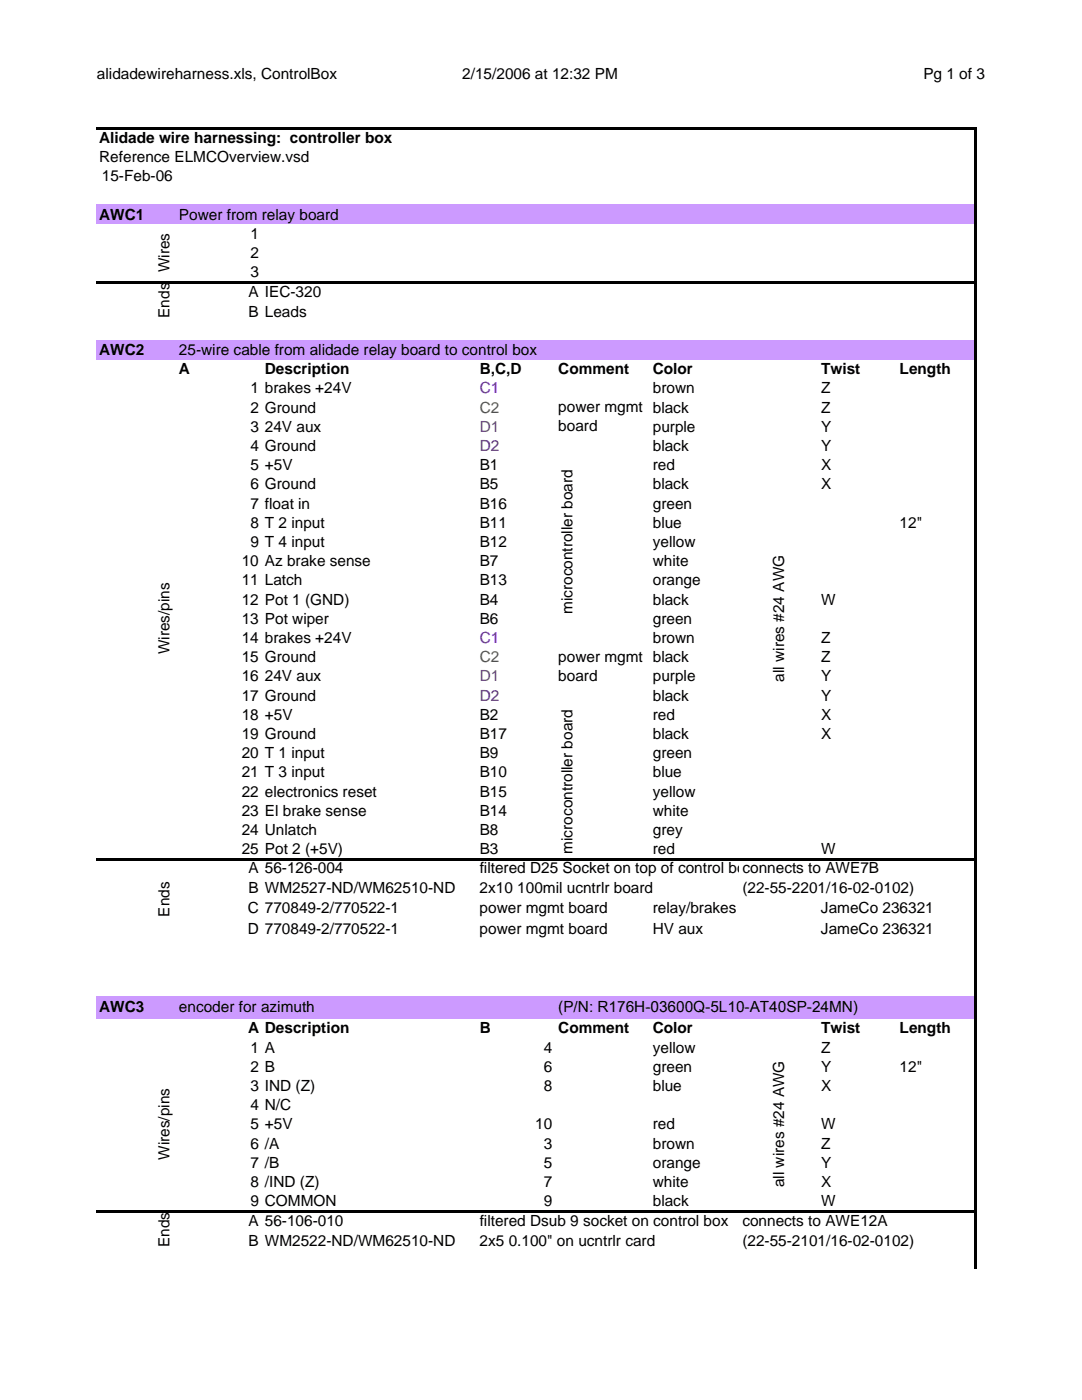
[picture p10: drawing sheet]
<svg xmlns="http://www.w3.org/2000/svg" width="216mm" height="279mm" viewBox="0 0 216 279" stroke-linecap="round" stroke-linejoin="round" font-family="sans-serif">
<defs><g id="words">
<g font-size="3.1">
<text x="19.3" y="15.9">alidadewireharness.xls, ControlBox</text>
<text x="92.2" y="15.9">2/15/2006 at 12:32 PM</text>
<text x="184.2" y="15.9">Pg 1 of 3</text>
<text x="19.8" y="28.5">Alidade wire harnessing: controller box</text>
<text x="19.8" y="32.3">Reference ELMCOverview.vsd</text>
<text x="20.3" y="36.2">15-Feb-06</text>
<text x="19.8" y="43.8">AWC1</text>
<text x="35.7" y="43.8">Power from relay board</text>
<text x="50" y="47.6">1</text>
<text x="50" y="51.5">2</text>
<text x="33.8" y="54.3" transform="rotate(-90 33.8 54.3)">Wires</text>
<text x="49.6" y="59.4">A IEC-320</text>
<text x="50" y="55.2">3</text>
<text x="33.8" y="63.5" transform="rotate(-90 33.8 63.5)">Ends</text>
<text x="49.6" y="63.2">B Leads</text>
<text x="19.8" y="70.8">AWC2</text>
<text x="35.7" y="70.8">25-wire cable from alidade relay board to control box</text>
<text x="35.7" y="74.7">A</text>
<text x="52.9" y="74.7">Description</text>
<text x="95.7" y="74.7">B,C,D</text>
<text x="111.4" y="74.7">Comment</text>
<text x="130.3" y="74.7">Color</text>
<text x="163.8" y="74.7">Twist</text>
<text x="179.5" y="74.7">Length</text>
<text x="50" y="82.3">2 Ground</text>
<text x="50" y="78.5">1 brakes +24V</text>
<text x="111.4" y="82.3">power mgmt black</text>
<text x="130.3" y="78.5">brown</text>
<text x="163.8" y="78.5">Z</text>
<text x="163.8" y="82.3">Z</text>
<text x="50" y="86.2">3 24V aux</text>
<text x="111.4" y="86.1">board</text>
<text x="130.3" y="86.2">purple</text>
<text x="163.8" y="86.2">Y</text>
<text x="50" y="90">4 Ground</text>
<text x="50" y="93.8">5 +5V</text>
<text x="95.7" y="93.8">B1</text>
<text x="130.3" y="93.8">red</text>
<text x="130.3" y="90">black</text>
<text x="163.8" y="93.8">X</text>
<text x="163.8" y="90">Y</text>
<text x="50" y="97.7">6 Ground</text>
<text x="50" y="101.5">7 float in</text>
<text x="95.7" y="97.7">B5</text>
<text x="95.7" y="101.5">B16</text>
<text x="130.3" y="97.7">black</text>
<text x="130.3" y="101.5">green</text>
<text x="163.8" y="97.7">X</text>
<text x="50" y="105.3">8 T 2 input</text>
<text x="95.7" y="105.3">B11</text>
<text x="130.3" y="105.3">blue</text>
<text x="179.5" y="105.3">12&quot;</text>
<text x="48.2" y="113">10 Az brake sense</text>
<text x="50" y="109.2">9 T 4 input</text>
<text x="95.7" y="113">B7</text>
<text x="95.7" y="109.2">B12</text>
<text x="130.3" y="113">white</text>
<text x="130.3" y="109.2">yellow</text>
<text x="48.2" y="116.8">11 Latch</text>
<text x="95.7" y="116.8">B13</text>
<text x="130.3" y="116.8">orange</text>
<text x="48.2" y="120.7">12 Pot 1 (GND)</text>
<text x="48.2" y="124.5">13 Pot wiper</text>
<text x="95.7" y="124.5">B6</text>
<text x="95.7" y="120.7">B4</text>
<text x="114.2" y="122.6" transform="rotate(-90 114.2 122.6)">microcontroller board</text>
<text x="130.3" y="124.5">green</text>
<text x="130.3" y="120.7">black</text>
<text x="163.8" y="120.7">W</text>
<text x="33.8" y="130.6" transform="rotate(-90 33.8 130.6)">Wires/pins</text>
<text x="48.2" y="128.3">14 brakes +24V</text>
<text x="130.3" y="128.3">brown</text>
<text x="163.8" y="128.3">Z</text>
<text x="48.2" y="132.1">15 Ground</text>
<text x="48.2" y="136">16 24V aux</text>
<text x="111.4" y="132.1">power mgmt black</text>
<text x="111.4" y="135.9">board</text>
<text x="130.3" y="136">purple</text>
<text x="156.4" y="136" transform="rotate(-90 156.4 136)">all wires #24 AWG</text>
<text x="163.8" y="136">Y</text>
<text x="163.8" y="132.1">Z</text>
<text x="48.2" y="139.8">17 Ground</text>
<text x="48.2" y="143.6">18 +5V</text>
<text x="95.7" y="143.6">B2</text>
<text x="130.3" y="143.6">red</text>
<text x="130.3" y="139.8">black</text>
<text x="163.8" y="143.6">X</text>
<text x="163.8" y="139.8">Y</text>
<text x="48.2" y="147.5">19 Ground</text>
<text x="95.7" y="147.5">B17</text>
<text x="130.3" y="147.5">black</text>
<text x="163.8" y="147.5">X</text>
<text x="48.2" y="151.3">20 T 1 input</text>
<text x="48.2" y="155.1">21 T 3 input</text>
<text x="95.7" y="151.3">B9</text>
<text x="95.7" y="155.1">B10</text>
<text x="130.3" y="155.1">blue</text>
<text x="130.3" y="151.3">green</text>
<text x="48.2" y="159">22 electronics reset</text>
<text x="95.7" y="159">B15</text>
<text x="130.3" y="159">yellow</text>
<text x="48.2" y="162.8">23 El brake sense</text>
<text x="48.2" y="166.6">24 Unlatch</text>
<text x="95.7" y="162.8">B14</text>
<text x="95.7" y="166.6">B8</text>
<text x="130.3" y="162.8">white</text>
<text x="130.3" y="166.6">grey</text>
<text x="48.2" y="170.4">25 Pot 2 (+5V)</text>
<text x="95.7" y="170.4">B3</text>
<text x="114.2" y="170.4" transform="rotate(-90 114.2 170.4)">microcontroller board</text>
<text x="130.3" y="170.4">red</text>
<text x="163.8" y="170.4">W</text>
<text x="49.6" y="178.2">B WM2527-ND/WM62510-ND</text>
<text x="49.6" y="174.2">A 56-126-004</text>
<text x="95.7" y="178.2">2x10 100mil ucntrlr board</text>
<text x="95.7" y="174.2">filtered D25 Socket on top of control boconnects to AWE7B</text>
<text x="148.1" y="178.2">(22-55-2201/16-02-0102)</text>
<text x="33.8" y="182.9" transform="rotate(-90 33.8 182.9)">Ends</text>
<text x="49.4" y="182.3">C 770849-2/770522-1</text>
<text x="95.7" y="182.3">power mgmt board</text>
<text x="130.3" y="182.3">relay/brakes</text>
<text x="163.8" y="182.3">JameCo 236321</text>
<text x="49.4" y="186.4">D 770849-2/770522-1</text>
<text x="95.7" y="186.4">power mgmt board</text>
<text x="130.3" y="186.4">HV aux</text>
<text x="163.8" y="186.4">JameCo 236321</text>
<text x="19.8" y="201.9">AWC3</text>
<text x="35.7" y="201.9">encoder for azimuth</text>
<text x="111.4" y="201.9">(P/N: R176H-03600Q-5L10-AT40SP-24MN)</text>
<text x="49.6" y="206.2">A Description</text>
<text x="95.7" y="206.2">B</text>
<text x="111.4" y="206.2">Comment</text>
<text x="130.3" y="206.2">Color</text>
<text x="163.8" y="206.2">Twist</text>
<text x="179.5" y="206.2">Length</text>
<text x="50" y="210.1">1 A</text>
<text x="50" y="213.9">2 B</text>
<text x="108.5" y="210.1">4</text>
<text x="108.5" y="213.9">6</text>
<text x="130.3" y="210.1">yellow</text>
<text x="130.3" y="213.9">green</text>
<text x="163.8" y="210.1">Z</text>
<text x="163.8" y="213.9">Y</text>
<text x="179.5" y="213.9">12&quot;</text>
<text x="50" y="217.7">3 IND (Z)</text>
<text x="50" y="221.6">4 N/C</text>
<text x="108.5" y="217.7">8</text>
<text x="130.3" y="217.7">blue</text>
<text x="163.8" y="217.7">X</text>
<text x="50" y="225.4">5 +5V</text>
<text x="106.8" y="225.4">10</text>
<text x="130.3" y="225.4">red</text>
<text x="163.8" y="225.4">W</text>
<text x="33.8" y="231.5" transform="rotate(-90 33.8 231.5)">Wires/pins</text>
<text x="50" y="229.2">6 /A</text>
<text x="50" y="233.1">7 /B</text>
<text x="108.5" y="229.2">3</text>
<text x="108.5" y="233.1">5</text>
<text x="130.3" y="229.2">brown</text>
<text x="130.3" y="233.1">orange</text>
<text x="163.8" y="233.1">Y</text>
<text x="163.8" y="229.2">Z</text>
<text x="50" y="236.9">8 /IND (Z)</text>
<text x="108.5" y="236.9">7</text>
<text x="130.3" y="236.9">white</text>
<text x="156.4" y="236.9" transform="rotate(-90 156.4 236.9)">all wires #24 AWG</text>
<text x="163.8" y="236.9">X</text>
<text x="49.6" y="244.8">A 56-106-010</text>
<text x="50" y="240.6">9 COMMON</text>
<text x="95.7" y="244.8">filtered Dsub 9 socket on control box</text>
<text x="108.5" y="240.6">9</text>
<text x="130.3" y="240.6">black</text>
<text x="148.1" y="244.8">connects to AWE12A</text>
<text x="163.8" y="240.6">W</text>
<text x="33.8" y="248.9" transform="rotate(-90 33.8 248.9)">Ends</text>
<text x="49.6" y="248.6">B WM2522-ND/WM62510-ND</text>
<text x="95.7" y="248.6">2x5 0.100&quot; on ucntrlr card</text>
<text x="148.1" y="248.6">(22-55-2101/16-02-0102)</text>
</g>
<g font-size="3.1" fill="#00f">
<text x="95.7" y="78.5">C1</text>
<text x="95.7" y="128.3">C1</text>
</g>
<g font-size="3.1" fill="#808000">
<text x="95.7" y="82.3">C2</text>
<text x="95.7" y="132.1">C2</text>
</g>
<g font-size="3.1" fill="#9a3365">
<text x="95.7" y="86.2">D1</text>
<text x="95.7" y="136">D1</text>
</g>
<g font-size="3.1" fill="#33339a">
<text x="95.7" y="90">D2</text>
<text x="95.7" y="139.8">D2</text>
</g>
</g></defs>
<g fill="#cc9aff">
<path d="M19.2 40.9h175.4v3.8h-175.4z"/>
<path d="M19.2 67.9h175.4v3.9h-175.4z"/>
<path d="M19.2 198.8h175.4v4.5h-175.4z"/>
</g>
<path d="M19.2 25.3h175.7v.5h-175.7zM19.2 56.1h175.7v.6h-175.7zM19.2 171.3h175.7v.6h-175.7zM19.2 241.5h175.7v.6h-175.7zM194.3 25.8h.6v227.5h-.6z" fill="#000"/>
<use href="#words"/>
</svg>
